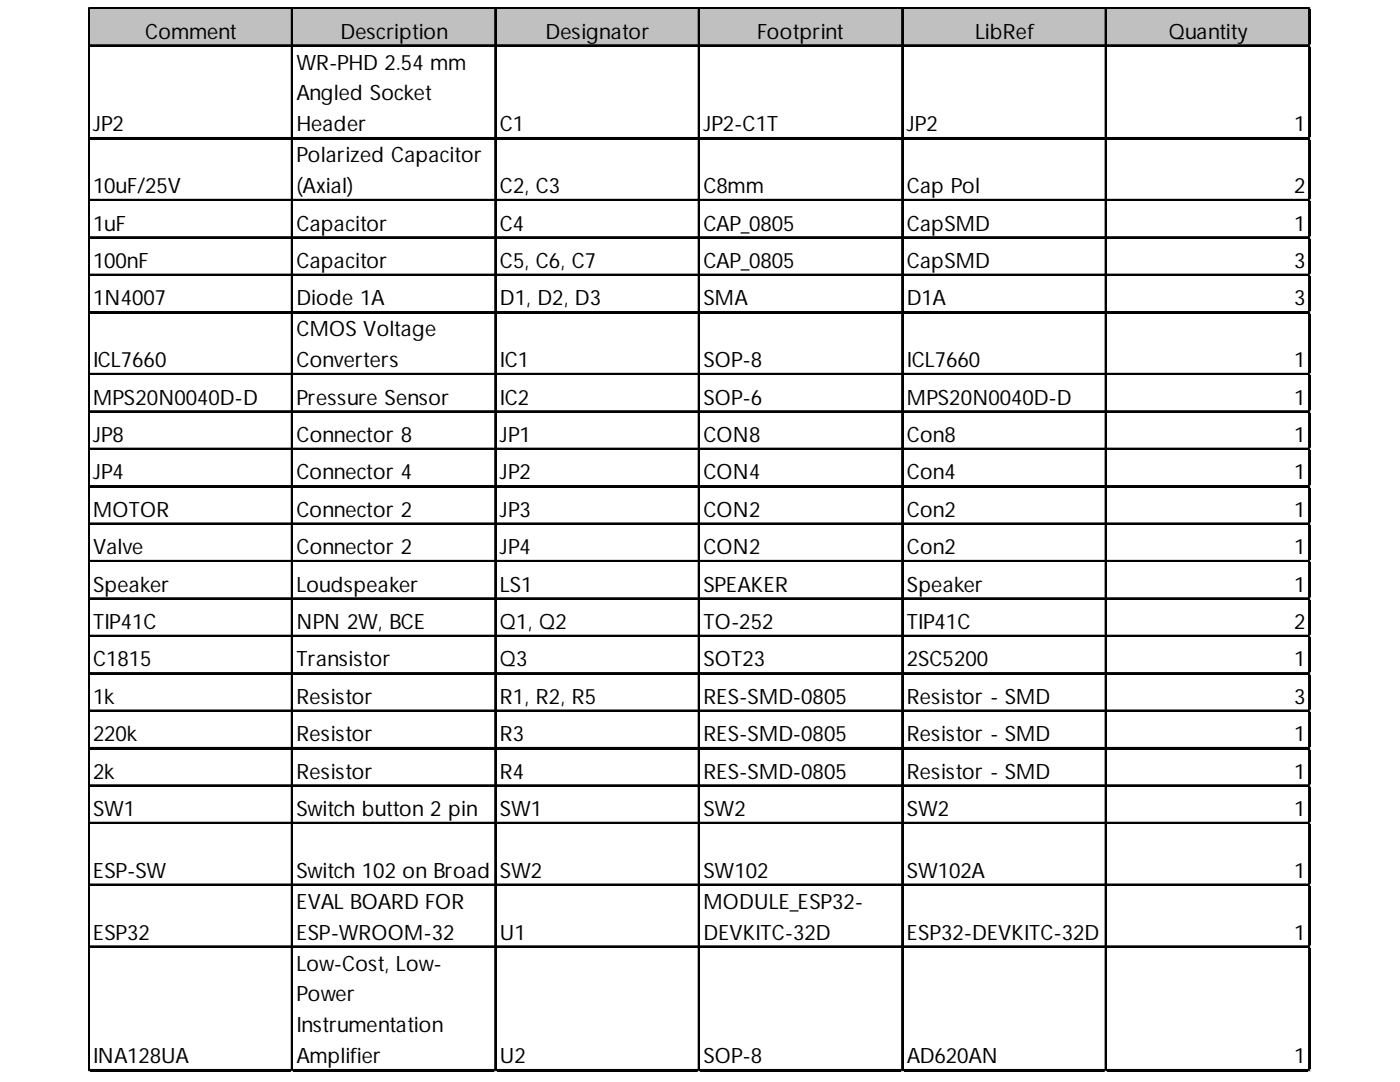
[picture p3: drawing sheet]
<svg xmlns="http://www.w3.org/2000/svg" width="279mm" height="216mm" viewBox="0 0 279 216" stroke-linecap="round" stroke-linejoin="round" font-family="sans-serif">
<defs><g id="words">
<g font-size="4.2">
<text x="29" y="7.7">Comment</text>
<text x="67.9" y="7.7">Description</text>
<text x="108.9" y="7.7">Designator</text>
<text x="151.1" y="7.7">Footprint</text>
<text x="194.6" y="7.7">LibRef</text>
<text x="233.3" y="7.7">Quantity</text>
<text x="59.2" y="13.9">WR-PHD 2.54 mm</text>
<text x="59.2" y="20">Angled Socket</text>
<text x="18.6" y="26.2">JP2</text>
<text x="59.2" y="26.2">Header</text>
<text x="99.8" y="26.2">C1</text>
<text x="140.4" y="26.2">JP2-C1T</text>
<text x="181" y="26.2">JP2</text>
<text x="258.3" y="26.2">1</text>
<text x="59.2" y="32.4">Polarized Capacitor</text>
<text x="18.6" y="38.5">10uF/25V</text>
<text x="59.2" y="38.5">(Axial)</text>
<text x="99.8" y="38.5">C2, C3</text>
<text x="140.4" y="38.5">C8mm</text>
<text x="181" y="38.5">Cap Pol</text>
<text x="258.3" y="38.5">2</text>
<text x="18.6" y="46">1uF</text>
<text x="59.2" y="46">Capacitor</text>
<text x="99.8" y="46">C4</text>
<text x="140.4" y="46">CAP_0805</text>
<text x="181" y="46">CapSMD</text>
<text x="258.3" y="46">1</text>
<text x="18.6" y="53.5">100nF</text>
<text x="59.2" y="53.5">Capacitor</text>
<text x="99.8" y="53.5">C5, C6, C7</text>
<text x="140.4" y="53.5">CAP_0805</text>
<text x="181" y="53.5">CapSMD</text>
<text x="258.3" y="53.5">3</text>
<text x="18.6" y="60.9">1N4007</text>
<text x="59.2" y="60.9">Diode 1A</text>
<text x="99.8" y="60.9">D1, D2, D3</text>
<text x="140.4" y="60.9">SMA</text>
<text x="181" y="60.9">D1A</text>
<text x="258.3" y="60.9">3</text>
<text x="59.2" y="67.1">CMOS Voltage</text>
<text x="18.6" y="73.3">ICL7660</text>
<text x="59.2" y="73.3">Converters</text>
<text x="99.8" y="73.3">IC1</text>
<text x="140.4" y="73.3">SOP-8</text>
<text x="181" y="73.3">ICL7660</text>
<text x="258.3" y="73.3">1</text>
<text x="18.6" y="80.7">MPS20N0040D-D</text>
<text x="59.2" y="80.7">Pressure Sensor</text>
<text x="99.8" y="80.7">IC2</text>
<text x="140.4" y="80.7">SOP-6</text>
<text x="181" y="80.7">MPS20N0040D-D</text>
<text x="258.3" y="80.7">1</text>
<text x="18.6" y="88.2">JP8</text>
<text x="59.2" y="88.2">Connector 8</text>
<text x="99.8" y="88.2">JP1</text>
<text x="140.4" y="88.2">CON8</text>
<text x="181" y="88.2">Con8</text>
<text x="258.3" y="88.2">1</text>
<text x="18.6" y="95.7">JP4</text>
<text x="59.2" y="95.7">Connector 4</text>
<text x="99.8" y="95.7">JP2</text>
<text x="140.4" y="95.7">CON4</text>
<text x="181" y="95.7">Con4</text>
<text x="258.3" y="95.7">1</text>
<text x="18.6" y="103.1">MOTOR</text>
<text x="59.2" y="103.1">Connector 2</text>
<text x="99.8" y="103.1">JP3</text>
<text x="140.4" y="103.1">CON2</text>
<text x="181" y="103.1">Con2</text>
<text x="258.3" y="103.1">1</text>
<text x="18.6" y="110.6">Valve</text>
<text x="59.2" y="110.6">Connector 2</text>
<text x="99.8" y="110.6">JP4</text>
<text x="140.4" y="110.6">CON2</text>
<text x="181" y="110.6">Con2</text>
<text x="258.3" y="110.6">1</text>
<text x="18.6" y="118.1">Speaker</text>
<text x="59.2" y="118.1">Loudspeaker</text>
<text x="99.8" y="118.1">LS1</text>
<text x="140.4" y="118.1">SPEAKER</text>
<text x="181" y="118.1">Speaker</text>
<text x="258.3" y="118.1">1</text>
<text x="18.6" y="125.5">TIP41C</text>
<text x="59.2" y="125.5">NPN 2W, BCE</text>
<text x="99.8" y="125.5">Q1, Q2</text>
<text x="140.4" y="125.5">TO-252</text>
<text x="181" y="125.5">TIP41C</text>
<text x="258.3" y="125.5">2</text>
<text x="18.6" y="133">C1815</text>
<text x="59.2" y="133">Transistor</text>
<text x="99.8" y="133">Q3</text>
<text x="140.4" y="133">SOT23</text>
<text x="181" y="133">2SC5200</text>
<text x="258.3" y="133">1</text>
<text x="18.6" y="140.4">1k</text>
<text x="59.2" y="140.4">Resistor</text>
<text x="99.8" y="140.4">R1, R2, R5</text>
<text x="140.4" y="140.4">RES-SMD-0805</text>
<text x="181" y="140.4">Resistor - SMD</text>
<text x="258.3" y="140.4">3</text>
<text x="18.6" y="147.9">220k</text>
<text x="59.2" y="147.9">Resistor</text>
<text x="99.8" y="147.9">R3</text>
<text x="140.4" y="147.9">RES-SMD-0805</text>
<text x="181" y="147.9">Resistor - SMD</text>
<text x="258.3" y="147.9">1</text>
<text x="18.6" y="155.4">2k</text>
<text x="59.2" y="155.4">Resistor</text>
<text x="99.8" y="155.4">R4</text>
<text x="140.4" y="155.4">RES-SMD-0805</text>
<text x="181" y="155.4">Resistor - SMD</text>
<text x="258.3" y="155.4">1</text>
<text x="18.6" y="162.8">SW1</text>
<text x="59.2" y="162.8">Switch button 2 pin</text>
<text x="99.8" y="162.8">SW1</text>
<text x="140.4" y="162.8">SW2</text>
<text x="181" y="162.8">SW2</text>
<text x="258.3" y="162.8">1</text>
<text x="18.6" y="175.2">ESP-SW</text>
<text x="59.2" y="175.2">Switch 102 on Broad</text>
<text x="99.8" y="175.2">SW2</text>
<text x="140.4" y="175.2">SW102</text>
<text x="181" y="175.2">SW102A</text>
<text x="258.3" y="175.2">1</text>
<text x="59.2" y="181.3">EVAL BOARD FOR</text>
<text x="140.4" y="181.3">MODULE_ESP32-</text>
<text x="18.6" y="187.5">ESP32</text>
<text x="59.2" y="187.5">ESP-WROOM-32</text>
<text x="99.8" y="187.5">U1</text>
<text x="140.4" y="187.5">DEVKITC-32D</text>
<text x="181" y="187.5">ESP32-DEVKITC-32D</text>
<text x="258.3" y="187.5">1</text>
<text x="59.2" y="193.7">Low-Cost, Low-</text>
<text x="59.2" y="199.8">Power</text>
<text x="59.2" y="206">Instrumentation</text>
<text x="18.6" y="212.2">INA128UA</text>
<text x="59.2" y="212.2">Amplifier</text>
<text x="99.8" y="212.2">U2</text>
<text x="140.4" y="212.2">SOP-8</text>
<text x="181" y="212.2">AD620AN</text>
<text x="258.3" y="212.2">1</text>
</g>
</g></defs>
<path d="M17.9 1.8h243.6v7.5h-243.6z" fill="#c0c0c0"/>
<g fill="none" stroke="#000" stroke-width=".32">
<path d="M17.6 1.5v212.3M17.7 1.5v212.3M17.9 1.5h243.6M17.9 1.7h243.6M17.9 9h243.6M17.9 9.2h243.6M58.2 1.9v211.9M58.4 1.9v211.9M98.8 1.9v211.9M99 1.9v211.9M139.4 1.9v211.9M139.6 1.9v211.9"/>
<path d="M180 1.9v211.9M180.2 1.9v211.9M220.6 1.9v211.9M220.8 1.9v211.9M261.2 1.9v211.9M261.4 1.9v211.9M17.9 27.5h243.6M17.9 27.7h243.6M17.9 39.8h243.6M17.9 40h243.6M17.9 47.3h243.6M17.9 47.5h243.6"/>
<path d="M17.9 54.8h243.6M17.9 54.9h243.6M17.9 62.2h243.6M17.9 62.4h243.6M17.9 74.6h243.6M17.9 74.7h243.6M17.9 82h243.6M17.9 82.2h243.6M17.9 89.5h243.6M17.9 89.6h243.6M17.9 96.9h243.6M17.9 97.1h243.6"/>
<path d="M17.9 104.4h243.6M17.9 104.6h243.6M17.9 111.9h243.6M17.9 112h243.6M17.9 119.3h243.6M17.9 119.5h243.6M17.9 126.8h243.6M17.9 127h243.6M17.9 134.3h243.6M17.9 134.4h243.6M17.9 141.7h243.6M17.9 141.9h243.6"/>
<path d="M17.9 149.2h243.6M17.9 149.4h243.6M17.9 156.7h243.6M17.9 156.8h243.6M17.9 164.1h243.6M17.9 164.3h243.6M17.9 176.5h243.6M17.9 176.6h243.6M17.9 188.8h243.6M17.9 189h243.6M17.9 213.5h243.6M17.9 213.6h243.6"/>
</g>
<path d="M17.6 213.8h.1" fill="none" stroke="#d4d4d4" stroke-width=".32"/>
<path d="M17.6 213.8h.3z" fill="#d4d4d4"/>
<path d="M58.2 213.8h.1" fill="none" stroke="#d4d4d4" stroke-width=".32"/>
<path d="M58.2 213.8h.3z" fill="#d4d4d4"/>
<path d="M98.8 213.8h.1" fill="none" stroke="#d4d4d4" stroke-width=".32"/>
<path d="M98.8 213.8h.3z" fill="#d4d4d4"/>
<path d="M139.4 213.8h.1" fill="none" stroke="#d4d4d4" stroke-width=".32"/>
<path d="M139.4 213.8h.3z" fill="#d4d4d4"/>
<path d="M180 213.8h.1" fill="none" stroke="#d4d4d4" stroke-width=".32"/>
<path d="M180 213.8h.3z" fill="#d4d4d4"/>
<path d="M220.6 213.8h.1" fill="none" stroke="#d4d4d4" stroke-width=".32"/>
<path d="M220.6 213.8h.3z" fill="#d4d4d4"/>
<path d="M261.2 213.8h.1" fill="none" stroke="#d4d4d4" stroke-width=".32"/>
<path d="M261.2 213.8h.3z" fill="#d4d4d4"/>
<path d="M261.5 1.5h.1" fill="none" stroke="#d4d4d4" stroke-width=".32"/>
<path d="M261.5 1.5l.1 .4z" fill="#d4d4d4"/>
<path d="M261.5 9h.1" fill="none" stroke="#d4d4d4" stroke-width=".32"/>
<path d="M261.5 9l.1 .3z" fill="#d4d4d4"/>
<path d="M261.5 27.5h.1" fill="none" stroke="#d4d4d4" stroke-width=".32"/>
<path d="M261.5 27.5l.1 .3z" fill="#d4d4d4"/>
<path d="M261.5 39.8h.1" fill="none" stroke="#d4d4d4" stroke-width=".32"/>
<path d="M261.5 39.8l.1 .4z" fill="#d4d4d4"/>
<path d="M261.5 47.3h.1" fill="none" stroke="#d4d4d4" stroke-width=".32"/>
<path d="M261.5 47.3l.1 .3z" fill="#d4d4d4"/>
<path d="M261.5 54.8h.1" fill="none" stroke="#d4d4d4" stroke-width=".32"/>
<path d="M261.5 54.8l.1 .3z" fill="#d4d4d4"/>
<path d="M261.5 62.2h.1" fill="none" stroke="#d4d4d4" stroke-width=".32"/>
<path d="M261.5 62.2l.1 .3z" fill="#d4d4d4"/>
<path d="M261.5 74.6h.1" fill="none" stroke="#d4d4d4" stroke-width=".32"/>
<path d="M261.5 74.6l.1 .3z" fill="#d4d4d4"/>
<path d="M261.5 82h.1" fill="none" stroke="#d4d4d4" stroke-width=".32"/>
<path d="M261.5 82l.1 .3z" fill="#d4d4d4"/>
<path d="M261.5 89.5h.1" fill="none" stroke="#d4d4d4" stroke-width=".32"/>
<path d="M261.5 89.5l.1 .3z" fill="#d4d4d4"/>
<path d="M261.5 96.9h.1" fill="none" stroke="#d4d4d4" stroke-width=".32"/>
<path d="M261.5 96.9l.1 .4z" fill="#d4d4d4"/>
<path d="M261.5 104.4h.1" fill="none" stroke="#d4d4d4" stroke-width=".32"/>
<path d="M261.5 104.4l.1 .3z" fill="#d4d4d4"/>
<path d="M261.5 111.9h.1" fill="none" stroke="#d4d4d4" stroke-width=".32"/>
<path d="M261.5 111.9l.1 .3z" fill="#d4d4d4"/>
<path d="M261.5 119.3h.1" fill="none" stroke="#d4d4d4" stroke-width=".32"/>
<path d="M261.5 119.3l.1 .4z" fill="#d4d4d4"/>
<path d="M261.5 126.8h.1" fill="none" stroke="#d4d4d4" stroke-width=".32"/>
<path d="M261.5 126.8l.1 .3z" fill="#d4d4d4"/>
<path d="M261.5 134.3h.1" fill="none" stroke="#d4d4d4" stroke-width=".32"/>
<path d="M261.5 134.3l.1 .3z" fill="#d4d4d4"/>
<path d="M261.5 141.7h.1" fill="none" stroke="#d4d4d4" stroke-width=".32"/>
<path d="M261.5 141.7l.1 .4z" fill="#d4d4d4"/>
<path d="M261.5 149.2h.1" fill="none" stroke="#d4d4d4" stroke-width=".32"/>
<path d="M261.5 149.2l.1 .3z" fill="#d4d4d4"/>
<path d="M261.5 156.7h.1" fill="none" stroke="#d4d4d4" stroke-width=".32"/>
<path d="M261.5 156.7l.1 .3z" fill="#d4d4d4"/>
<path d="M261.5 164.1h.1" fill="none" stroke="#d4d4d4" stroke-width=".32"/>
<path d="M261.5 164.1l.1 .4z" fill="#d4d4d4"/>
<path d="M261.5 176.5h.1" fill="none" stroke="#d4d4d4" stroke-width=".32"/>
<path d="M261.5 176.5l.1 .3z" fill="#d4d4d4"/>
<path d="M261.5 188.8h.1" fill="none" stroke="#d4d4d4" stroke-width=".32"/>
<path d="M261.5 188.8l.1 .3z" fill="#d4d4d4"/>
<path d="M261.5 213.5h.1" fill="none" stroke="#d4d4d4" stroke-width=".32"/>
<path d="M261.5 213.5l.1 .3z" fill="#d4d4d4"/>
<use href="#words"/>
</svg>
